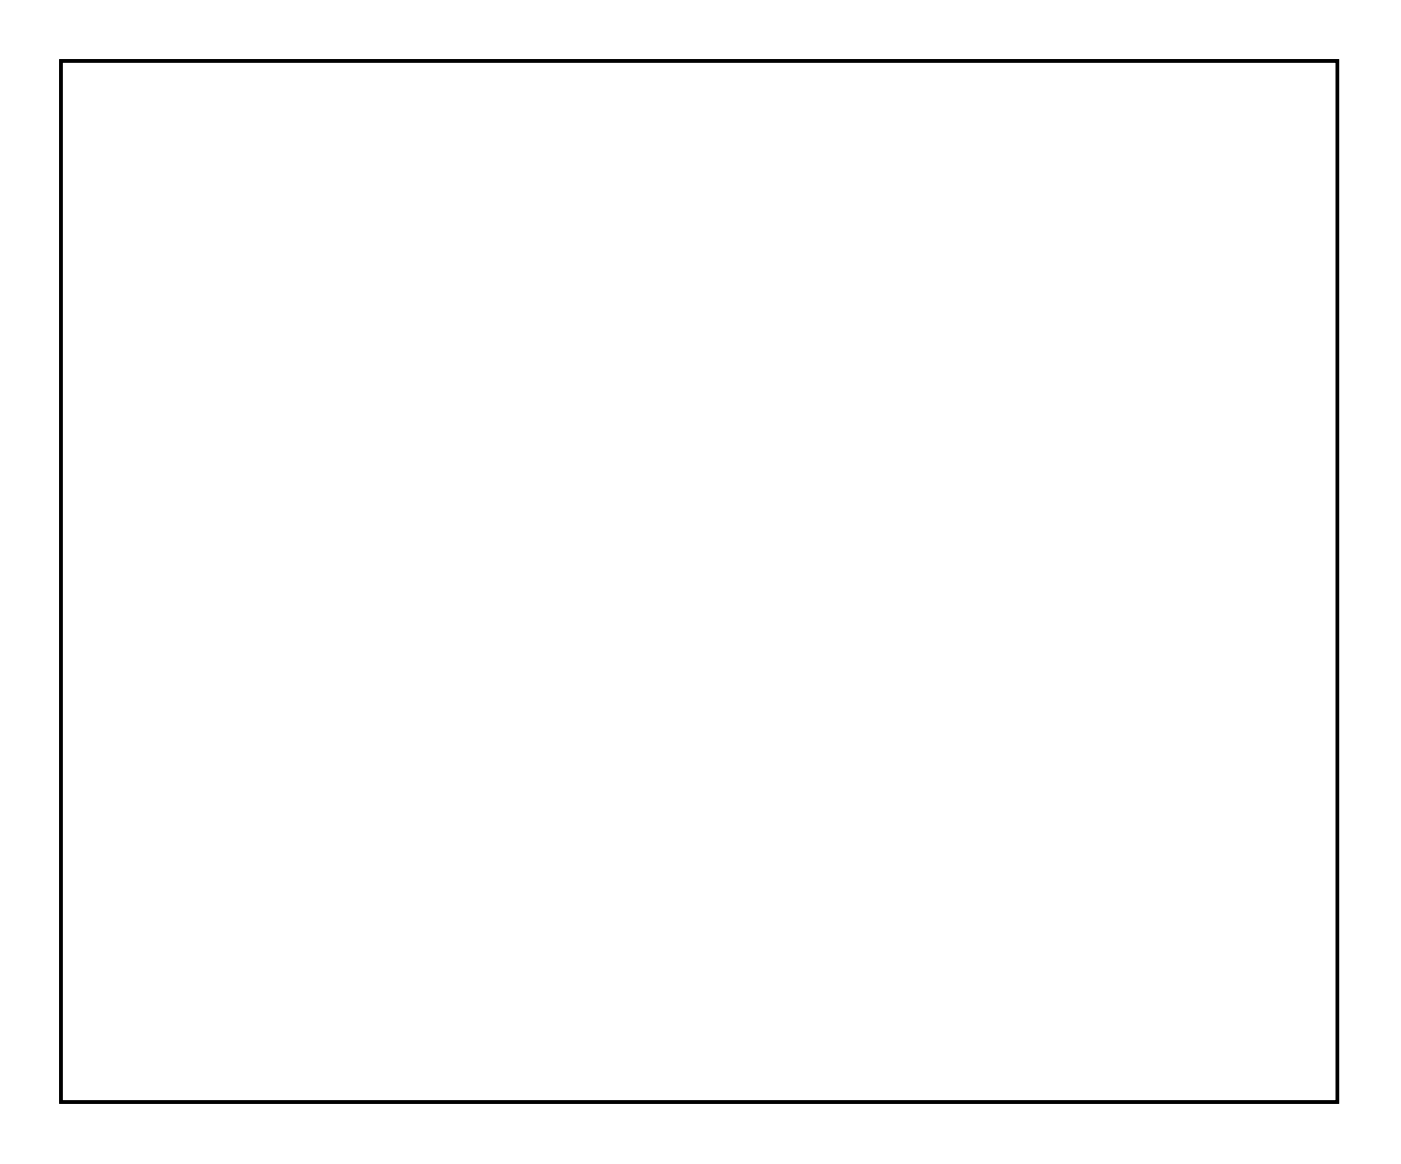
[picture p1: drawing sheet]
<svg xmlns="http://www.w3.org/2000/svg" width="84mm" height="69mm" viewBox="0 0 84 69" stroke-linecap="round" stroke-linejoin="round" font-family="sans-serif">
<path d="M3.6 3.6h76.2v62.2h-76.2z" fill="none" stroke="#000" stroke-width=".2"/>
<path d="M3.6 3.6h76.2v62.2h-76.2zM3.6 3.6v62.2h76.2v-62.2z" fill="#000"/>
<path d="M17.3 48.4h1.5v1.4h-1.5z" fill="#fff"/>
<path d="M17.3 48.4h1.5v1.4h-1.5z" fill="none" stroke="#fff" stroke-width=".76" stroke-linecap="butt"/>
<circle cx="18" cy="49.1" r=".74" fill="#fff"/>
<circle cx="18" cy="49.1" r=".74" fill="none" stroke="#fff" stroke-width=".76" stroke-linecap="butt"/>
<circle cx="15.5" cy="49.1" r=".74" fill="#fff"/>
<circle cx="15.5" cy="49.1" r=".74" fill="none" stroke="#fff" stroke-width=".76" stroke-linecap="butt"/>
<circle cx="33.3" cy="31.3" r=".59" fill="#fff"/>
<circle cx="33.3" cy="31.3" r=".59" fill="none" stroke="#fff" stroke-width=".73" stroke-linecap="butt"/>
<circle cx="28.3" cy="31.3" r=".59" fill="#fff"/>
<circle cx="28.3" cy="31.3" r=".59" fill="none" stroke="#fff" stroke-width=".73" stroke-linecap="butt"/>
<circle cx="68.8" cy="23.7" r=".45" fill="#fff"/>
<circle cx="68.8" cy="23.7" r=".45" fill="none" stroke="#fff" stroke-width=".58"/>
<circle cx="46" cy="18.7" r=".45" fill="#fff"/>
<circle cx="46" cy="18.7" r=".45" fill="none" stroke="#fff" stroke-width=".58"/>
<circle cx="46" cy="21.2" r=".45" fill="#fff"/>
<circle cx="46" cy="21.2" r=".45" fill="none" stroke="#fff" stroke-width=".58"/>
<circle cx="46" cy="23.7" r=".45" fill="#fff"/>
<circle cx="46" cy="23.7" r=".45" fill="none" stroke="#fff" stroke-width=".58"/>
<circle cx="46" cy="26.3" r=".45" fill="#fff"/>
<circle cx="46" cy="26.3" r=".45" fill="none" stroke="#fff" stroke-width=".58"/>
<circle cx="46" cy="28.8" r=".45" fill="#fff"/>
<circle cx="46" cy="28.8" r=".45" fill="none" stroke="#fff" stroke-width=".58"/>
<circle cx="68.8" cy="21.2" r=".45" fill="#fff"/>
<circle cx="68.8" cy="21.2" r=".45" fill="none" stroke="#fff" stroke-width=".58"/>
<circle cx="68.8" cy="18.7" r=".45" fill="#fff"/>
<circle cx="68.8" cy="18.7" r=".45" fill="none" stroke="#fff" stroke-width=".58"/>
<circle cx="68.8" cy="26.3" r=".45" fill="#fff"/>
<circle cx="68.8" cy="26.3" r=".45" fill="none" stroke="#fff" stroke-width=".58"/>
<circle cx="46" cy="31.3" r=".45" fill="#fff"/>
<circle cx="46" cy="31.3" r=".45" fill="none" stroke="#fff" stroke-width=".58"/>
<circle cx="46" cy="33.9" r=".45" fill="#fff"/>
<circle cx="46" cy="33.9" r=".45" fill="none" stroke="#fff" stroke-width=".58"/>
<circle cx="46" cy="36.4" r=".45" fill="#fff"/>
<circle cx="46" cy="36.4" r=".45" fill="none" stroke="#fff" stroke-width=".58"/>
<circle cx="46" cy="38.9" r=".45" fill="#fff"/>
<circle cx="46" cy="38.9" r=".45" fill="none" stroke="#fff" stroke-width=".58"/>
<circle cx="46" cy="41.5" r=".45" fill="#fff"/>
<circle cx="46" cy="41.5" r=".45" fill="none" stroke="#fff" stroke-width=".58"/>
<circle cx="46" cy="44" r=".45" fill="#fff"/>
<circle cx="46" cy="44" r=".45" fill="none" stroke="#fff" stroke-width=".58"/>
<circle cx="46" cy="46.5" r=".45" fill="#fff"/>
<circle cx="46" cy="46.5" r=".45" fill="none" stroke="#fff" stroke-width=".58"/>
<circle cx="46" cy="49.1" r=".45" fill="#fff"/>
<circle cx="46" cy="49.1" r=".45" fill="none" stroke="#fff" stroke-width=".58"/>
<circle cx="46" cy="51.6" r=".45" fill="#fff"/>
<circle cx="46" cy="51.6" r=".45" fill="none" stroke="#fff" stroke-width=".58"/>
<circle cx="46" cy="54.2" r=".45" fill="#fff"/>
<circle cx="46" cy="54.2" r=".45" fill="none" stroke="#fff" stroke-width=".58"/>
<circle cx="68.8" cy="36.4" r=".45" fill="#fff"/>
<circle cx="68.8" cy="36.4" r=".45" fill="none" stroke="#fff" stroke-width=".58"/>
<circle cx="68.8" cy="38.9" r=".45" fill="#fff"/>
<circle cx="68.8" cy="38.9" r=".45" fill="none" stroke="#fff" stroke-width=".58"/>
<circle cx="68.8" cy="41.5" r=".45" fill="#fff"/>
<circle cx="68.8" cy="41.5" r=".45" fill="none" stroke="#fff" stroke-width=".58"/>
<circle cx="68.8" cy="44" r=".45" fill="#fff"/>
<circle cx="68.8" cy="44" r=".45" fill="none" stroke="#fff" stroke-width=".58"/>
<circle cx="68.8" cy="46.5" r=".45" fill="#fff"/>
<circle cx="68.8" cy="46.5" r=".45" fill="none" stroke="#fff" stroke-width=".58"/>
<circle cx="68.8" cy="49.1" r=".45" fill="#fff"/>
<circle cx="68.8" cy="49.1" r=".45" fill="none" stroke="#fff" stroke-width=".58"/>
<circle cx="68.8" cy="51.6" r=".45" fill="#fff"/>
<circle cx="68.8" cy="51.6" r=".45" fill="none" stroke="#fff" stroke-width=".58"/>
<circle cx="68.8" cy="54.2" r=".45" fill="#fff"/>
<circle cx="68.8" cy="54.2" r=".45" fill="none" stroke="#fff" stroke-width=".58"/>
<circle cx="68.8" cy="28.8" r=".45" fill="#fff"/>
<circle cx="68.8" cy="28.8" r=".45" fill="none" stroke="#fff" stroke-width=".58"/>
<circle cx="68.8" cy="31.3" r=".45" fill="#fff"/>
<circle cx="68.8" cy="31.3" r=".45" fill="none" stroke="#fff" stroke-width=".58"/>
<circle cx="68.8" cy="33.9" r=".45" fill="#fff"/>
<circle cx="68.8" cy="33.9" r=".45" fill="none" stroke="#fff" stroke-width=".58"/>
<path d="M37.6 53.4h1.5v1.5h-1.5z" fill="#fff"/>
<path d="M37.6 53.4h1.5v1.5h-1.5z" fill="none" stroke="#fff" stroke-width=".76" stroke-linecap="butt"/>
<circle cx="38.4" cy="54.2" r=".74" fill="#fff"/>
<circle cx="38.4" cy="54.2" r=".74" fill="none" stroke="#fff" stroke-width=".76" stroke-linecap="butt"/>
<circle cx="38.4" cy="56.7" r=".74" fill="#fff"/>
<circle cx="38.4" cy="56.7" r=".74" fill="none" stroke="#fff" stroke-width=".76" stroke-linecap="butt"/>
</svg>
